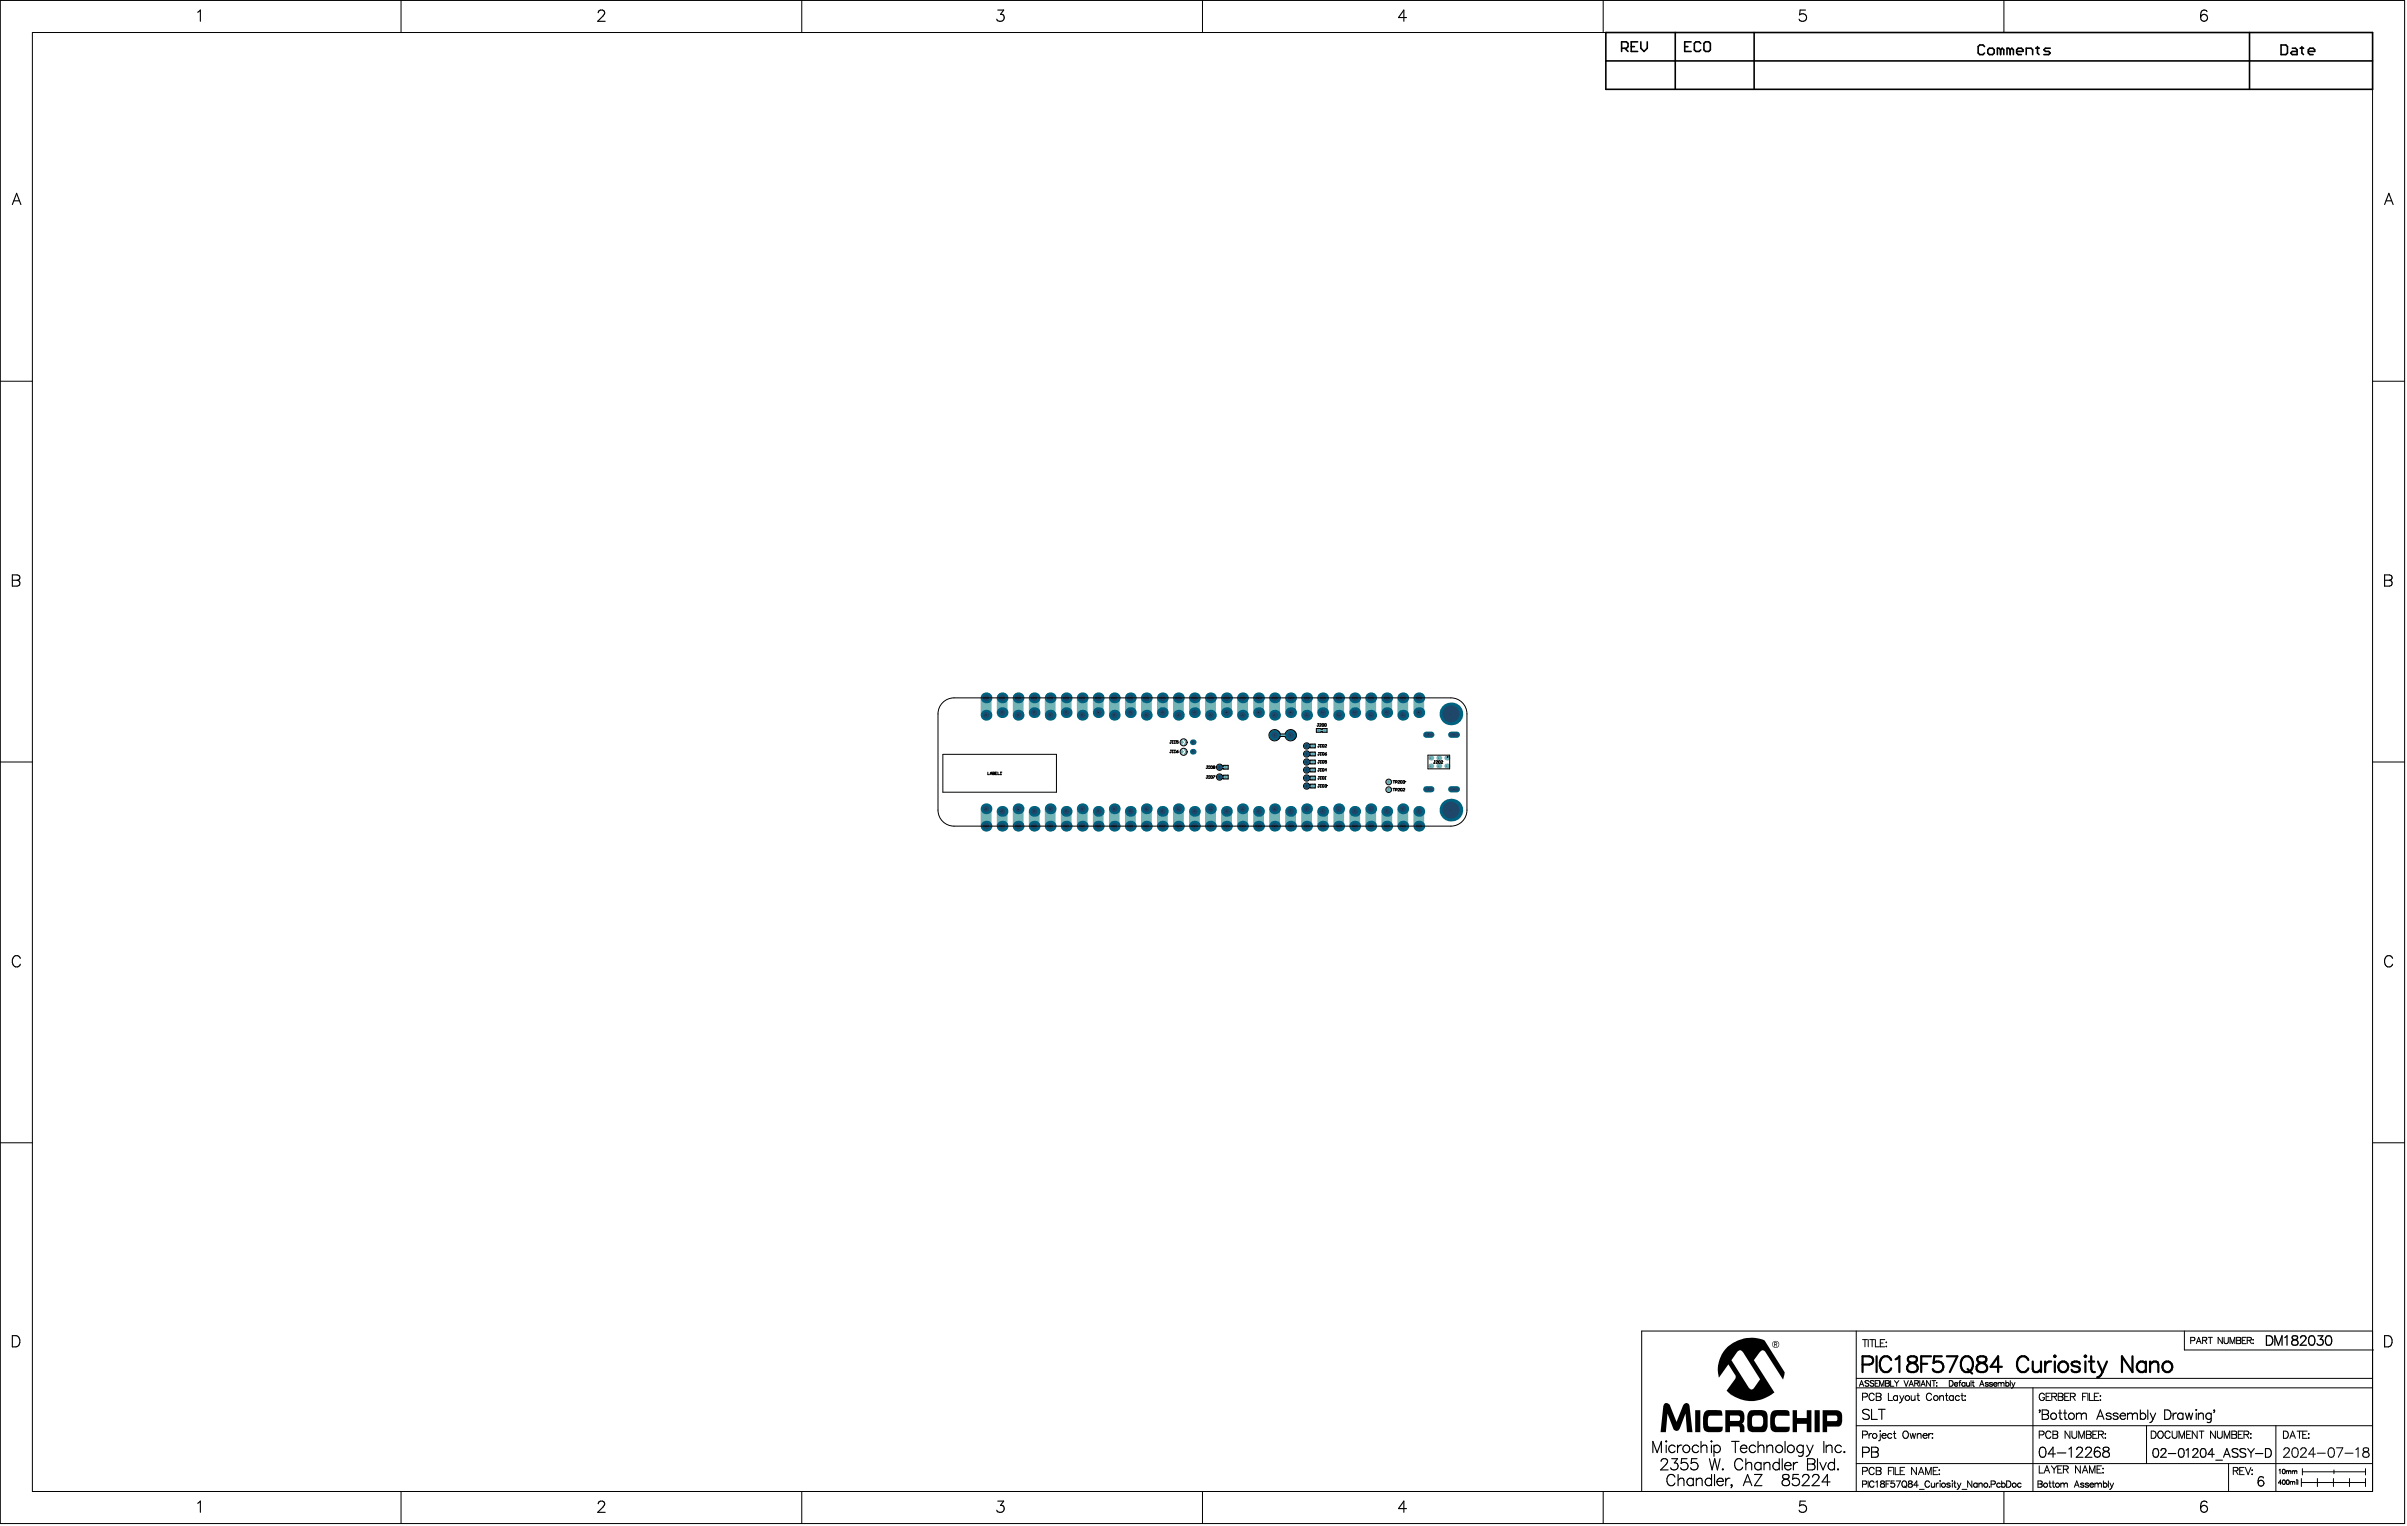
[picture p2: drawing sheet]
<svg xmlns="http://www.w3.org/2000/svg" width="635mm" height="403mm" viewBox="0 0 635 403" stroke-linecap="round" stroke-linejoin="round" font-family="sans-serif">
<defs><g id="words">
<g font-size=".5">
<text x="259.8" y="184.3">2</text>
<text x="260.1" y="184.3">9</text>
<text x="264.1" y="184.3">3</text>
<text x="264.4" y="184.3">0</text>
<text x="268.3" y="184.3">3</text>
<text x="268.6" y="184.3">1</text>
<text x="272.5" y="184.3">3</text>
<text x="272.8" y="184.3">2</text>
<text x="276.8" y="184.3">3</text>
<text x="281" y="184.3">3</text>
<text x="281.3" y="184.3">4</text>
<text x="285.2" y="184.3">3</text>
<text x="285.5" y="184.3">5</text>
<text x="289.4" y="184.3">3</text>
<text x="289.7" y="184.3">6</text>
<text x="293.7" y="184.3">3</text>
<text x="294" y="184.3">7</text>
<text x="297.9" y="184.3">3</text>
<text x="298.2" y="184.3">8</text>
<text x="302.1" y="184.3">3</text>
<text x="302.4" y="184.3">9</text>
<text x="306.4" y="184.3">4</text>
<text x="306.7" y="184.3">0</text>
<text x="310.6" y="184.3">4</text>
<text x="310.9" y="184.3">1</text>
<text x="314.8" y="184.3">4</text>
<text x="315.1" y="184.3">2</text>
<text x="319" y="184.3">4</text>
<text x="319.3" y="184.3">3</text>
<text x="323.3" y="184.3">4</text>
<text x="327.5" y="184.3">4</text>
<text x="327.8" y="184.3">5</text>
<text x="331.7" y="184.3">4</text>
<text x="332" y="184.3">6</text>
<text x="336" y="184.3">4</text>
<text x="336.3" y="184.3">7</text>
<text x="340.2" y="184.3">4</text>
<text x="340.5" y="184.3">8</text>
<text x="344.4" y="184.3">4</text>
<text x="344.7" y="184.3">9</text>
<text x="348.6" y="184.3">5</text>
<text x="348.9" y="184.3">0</text>
<text x="352.9" y="184.3">5</text>
<text x="353.2" y="184.3">1</text>
<text x="357.1" y="184.3">5</text>
<text x="357.4" y="184.3">2</text>
<text x="361.3" y="184.3">5</text>
<text x="361.6" y="184.3">3</text>
<text x="365.6" y="184.3">5</text>
<text x="365.9" y="184.3">4</text>
<text x="369.8" y="184.3">5</text>
<text x="374" y="184.3">5</text>
<text x="374.3" y="184.3">6</text>
<text x="264.1" y="188.2">30</text>
<text x="272.5" y="188.2">32</text>
<text x="281" y="188.2">34</text>
<text x="289.4" y="188.2">36</text>
<text x="297.9" y="188.2">38</text>
<text x="331.7" y="188.2">46</text>
<text x="340.2" y="188.2">48</text>
<text x="365.6" y="188.2">54</text>
<text x="374" y="188.2">56</text>
<text x="311.5" y="196">1</text>
<text x="312.7" y="196">2</text>
<text x="314.5" y="196">2</text>
<text x="346.2" y="197">1</text>
<text x="347.7" y="192.9">2</text>
<text x="349.3" y="192.9">1</text>
<text x="311.5" y="198.5">1</text>
<text x="312.7" y="198.5">2</text>
<text x="314.5" y="198.5">2</text>
<text x="321.6" y="202.6">2</text>
<text x="323.3" y="202.6">1</text>
<text x="346.2" y="199.1">1</text>
<text x="346.2" y="201.2">1</text>
<text x="346.2" y="203.3">1</text>
<text x="377.3" y="200.1">5</text>
<text x="377.3" y="202.2">6</text>
<text x="379.4" y="200.1">3</text>
<text x="379.4" y="202.2">4</text>
<text x="381.5" y="200.1">1</text>
<text x="381.5" y="202.2">2</text>
<text x="323.3" y="205.2">1</text>
<text x="346.2" y="207.5">1</text>
<text x="346.2" y="205.4">1</text>
<text x="366.2" y="208.5">1</text>
<text x="272.8" y="214.2">5</text>
<text x="259.8" y="218.1">28</text>
<text x="264.1" y="218.1">27</text>
<text x="268.3" y="218.1">26</text>
<text x="272.5" y="218.1">25</text>
<text x="276.8" y="218.1">24</text>
<text x="281" y="218.1">23</text>
<text x="285.2" y="218.1">22</text>
<text x="289.4" y="218.1">21</text>
<text x="293.7" y="218.1">20</text>
<text x="297.9" y="218.1">19</text>
<text x="302.1" y="218.1">18</text>
<text x="306.4" y="218.1">17</text>
<text x="310.6" y="218.1">16</text>
<text x="314.8" y="218.1">15</text>
<text x="319" y="218.1">14</text>
<text x="323.3" y="218.1">13</text>
<text x="327.5" y="218.1">12</text>
<text x="331.7" y="218.1">11</text>
<text x="336" y="218.1">10</text>
<text x="340.3" y="218.1">9</text>
<text x="344.6" y="218.1">8</text>
<text x="348.8" y="218.1">7</text>
<text x="353" y="218.1">6</text>
<text x="357.3" y="218.1">5</text>
<text x="361.5" y="218.1">4</text>
<text x="365.7" y="218.1">3</text>
<text x="369.9" y="218.1">2</text>
<text x="374.2" y="218.1">1</text>
</g>
</g></defs>
<g fill="#72b4b6">
<path d="M312.3 195a.83 .83 0 0 1 .8 .8 .83 .83 0 0 1-.8 .8v-.2l.4-.5z"/>
<path d="M311.6 195.2l.4-.2v.4l.4 .4-.4 .4v.4l-.6-.7z"/>
<path d="M312.3 197.5a.83 .83 0 0 1 .8 .8 .83 .83 0 0 1-.8 .8v-.3l.4-.4z"/>
<path d="M311.6 197.7l.4-.2v.4l.4 .4-.4 .4v.4l-.6-.7z"/>
</g>
<path d="M336.3 193.9h4.2" fill="none" stroke="#72b4b6" stroke-width=".5"/>
<g fill="none" stroke="#72b4b6" stroke-width="2.8">
<path d="M260.1 184.1v4.5M264.4 184.1v3.9M268.6 184.1v4.5M272.8 184.1v3.9M277.1 184.1v4.5M281.3 184.1v3.9M285.5 184.1v4.5M289.7 184.1v3.9M294 184.1v4.5M298.2 184.1v3.9M302.4 184.1v4.5M306.7 184.1v3.9"/>
<path d="M310.9 184.1v4.5M315.1 184.1v3.9M319.3 184.1v4.5M323.6 184.1v3.9M327.8 184.1v4.5M332 184.1v3.9M336.3 184.1v4.5M340.5 184.1v3.9M344.7 184.1v4.5M348.9 184.1v3.9M353.2 184.1v4.5M357.4 184.1v3.9"/>
<path d="M361.6 184.1v4.5M365.9 184.1v3.9M370.1 184.1v4.5M374.3 184.1v3.9M260.1 213.3v4.6M264.4 214v3.9M268.6 213.3v4.6M272.8 214v3.9M277.1 213.3v4.6M281.3 214v3.9M285.5 213.3v4.6M289.7 214v3.9"/>
<path d="M294 213.3v4.6M298.2 214v3.9M302.4 213.3v4.6M306.7 214v3.9M310.9 213.3v4.6M315.1 214v3.9M319.3 213.3v4.6M323.6 214v3.9M327.8 213.3v4.6M332 214v3.9M336.3 213.3v4.6M340.5 214v3.9"/>
<path d="M344.7 213.3v4.6M348.9 214v3.9M353.2 213.3v4.6M357.4 214v3.9M361.6 213.3v4.6M365.9 214v3.9M370.1 213.3v4.6M374.3 214v3.9"/>
</g>
<path d="M348.4 192.7h.6" fill="none" stroke="#72b4b6" stroke-width=".42"/>
<g fill="#72b4b6">
<path d="M322.3 204.8h.6v.4h-.6z" fill-rule="evenodd"/>
<path d="M322.3 202.2h.6v.4h-.6z" fill-rule="evenodd"/>
<path d="M345.3 198.7h.6v.4h-.6z" fill-rule="evenodd"/>
<path d="M345.3 200.8h.6v.4h-.6z" fill-rule="evenodd"/>
<path d="M345.3 202.9h.6v.4h-.6z" fill-rule="evenodd"/>
<path d="M345.3 207.1h.6v.4h-.6z" fill-rule="evenodd"/>
<path d="M345.3 196.6h.6v.4h-.6z" fill-rule="evenodd"/>
<path d="M345.3 205h.6v.4h-.6z" fill-rule="evenodd"/>
</g>
<circle cx="323.6" cy="184.1" r="1.42" fill="#006281"/>
<circle cx="323.6" cy="184.1" r=".83" fill="#1f4769"/>
<circle cx="344.7" cy="188.6" r="1.42" fill="#006281"/>
<circle cx="344.7" cy="188.6" r=".83" fill="#1f4769"/>
<circle cx="344.7" cy="184.1" r="1.42" fill="#006281"/>
<circle cx="344.7" cy="184.1" r=".83" fill="#1f4769"/>
<circle cx="340.5" cy="188" r="1.42" fill="#006281"/>
<circle cx="340.5" cy="188" r=".83" fill="#1f4769"/>
<circle cx="340.5" cy="184.1" r="1.42" fill="#006281"/>
<circle cx="340.5" cy="184.1" r=".83" fill="#1f4769"/>
<circle cx="336.3" cy="188.6" r="1.42" fill="#006281"/>
<circle cx="336.3" cy="188.6" r=".83" fill="#1f4769"/>
<circle cx="336.3" cy="184.1" r="1.42" fill="#006281"/>
<circle cx="336.3" cy="184.1" r=".83" fill="#1f4769"/>
<circle cx="332" cy="188" r="1.42" fill="#006281"/>
<circle cx="332" cy="188" r=".83" fill="#1f4769"/>
<circle cx="332" cy="184.1" r="1.42" fill="#006281"/>
<circle cx="332" cy="184.1" r=".83" fill="#1f4769"/>
<circle cx="314.7" cy="198.3" r=".75" fill="#006281"/>
<circle cx="314.7" cy="198.3" r=".5" fill="#1f4769"/>
<circle cx="314.7" cy="195.8" r=".75" fill="#006281"/>
<circle cx="314.7" cy="195.8" r=".5" fill="#1f4769"/>
<circle cx="323.6" cy="188" r="1.42" fill="#006281"/>
<circle cx="323.6" cy="188" r=".83" fill="#1f4769"/>
<circle cx="319.3" cy="188.6" r="1.42" fill="#006281"/>
<circle cx="319.3" cy="188.6" r=".83" fill="#1f4769"/>
<circle cx="319.3" cy="184.1" r="1.42" fill="#006281"/>
<circle cx="319.3" cy="184.1" r=".83" fill="#1f4769"/>
<circle cx="315.1" cy="184.1" r="1.42" fill="#006281"/>
<circle cx="315.1" cy="184.1" r=".83" fill="#1f4769"/>
<circle cx="315.1" cy="188" r="1.42" fill="#006281"/>
<circle cx="315.1" cy="188" r=".83" fill="#1f4769"/>
<circle cx="310.9" cy="188.6" r="1.42" fill="#006281"/>
<circle cx="310.9" cy="188.6" r=".83" fill="#1f4769"/>
<circle cx="310.9" cy="184.1" r="1.42" fill="#006281"/>
<circle cx="310.9" cy="184.1" r=".83" fill="#1f4769"/>
<circle cx="306.7" cy="188" r="1.42" fill="#006281"/>
<circle cx="306.7" cy="188" r=".83" fill="#1f4769"/>
<circle cx="306.7" cy="184.1" r="1.42" fill="#006281"/>
<circle cx="306.7" cy="184.1" r=".83" fill="#1f4769"/>
<circle cx="302.4" cy="188.6" r="1.42" fill="#006281"/>
<circle cx="302.4" cy="188.6" r=".83" fill="#1f4769"/>
<circle cx="302.4" cy="184.1" r="1.42" fill="#006281"/>
<circle cx="302.4" cy="184.1" r=".83" fill="#1f4769"/>
<path d="M376.3 193.8h1.3M376.3 208.2h1.3" fill="none" stroke="#006281" stroke-width="1.7"/>
<path d="M376.3 193.8h1.3M376.3 208.2h1.3" fill="none" stroke="#1f4769" stroke-width="1"/>
<circle cx="327.8" cy="188.6" r="1.42" fill="#006281"/>
<circle cx="327.8" cy="188.6" r=".83" fill="#1f4769"/>
<circle cx="327.8" cy="184.1" r="1.42" fill="#006281"/>
<circle cx="327.8" cy="184.1" r=".83" fill="#1f4769"/>
<circle cx="298.2" cy="217.9" r="1.42" fill="#006281"/>
<circle cx="298.2" cy="217.9" r=".83" fill="#1f4769"/>
<circle cx="298.2" cy="214" r="1.42" fill="#006281"/>
<circle cx="298.2" cy="214" r=".83" fill="#1f4769"/>
<circle cx="294" cy="217.9" r="1.42" fill="#006281"/>
<circle cx="294" cy="217.9" r=".83" fill="#1f4769"/>
<circle cx="294" cy="213.3" r="1.42" fill="#006281"/>
<circle cx="294" cy="213.3" r=".83" fill="#1f4769"/>
<circle cx="289.7" cy="217.9" r="1.42" fill="#006281"/>
<circle cx="289.7" cy="217.9" r=".83" fill="#1f4769"/>
<circle cx="289.7" cy="214" r="1.42" fill="#006281"/>
<circle cx="289.7" cy="214" r=".83" fill="#1f4769"/>
<circle cx="260.1" cy="213.3" r="1.42" fill="#006281"/>
<circle cx="260.1" cy="213.3" r=".83" fill="#1f4769"/>
<circle cx="285.5" cy="217.9" r="1.42" fill="#006281"/>
<circle cx="285.5" cy="217.9" r=".83" fill="#1f4769"/>
<circle cx="281.3" cy="217.9" r="1.42" fill="#006281"/>
<circle cx="281.3" cy="217.9" r=".83" fill="#1f4769"/>
<circle cx="277.1" cy="217.9" r="1.42" fill="#006281"/>
<circle cx="277.1" cy="217.9" r=".83" fill="#1f4769"/>
<circle cx="264.4" cy="217.9" r="1.42" fill="#006281"/>
<circle cx="264.4" cy="217.9" r=".83" fill="#1f4769"/>
<circle cx="260.1" cy="217.9" r="1.42" fill="#006281"/>
<circle cx="260.1" cy="217.9" r=".83" fill="#1f4769"/>
<circle cx="268.6" cy="217.9" r="1.42" fill="#006281"/>
<circle cx="268.6" cy="217.9" r=".83" fill="#1f4769"/>
<circle cx="272.8" cy="217.9" r="1.42" fill="#006281"/>
<circle cx="272.8" cy="217.9" r=".83" fill="#1f4769"/>
<circle cx="281.3" cy="214" r="1.42" fill="#006281"/>
<circle cx="281.3" cy="214" r=".83" fill="#1f4769"/>
<circle cx="264.4" cy="214" r="1.42" fill="#006281"/>
<circle cx="264.4" cy="214" r=".83" fill="#1f4769"/>
<circle cx="272.8" cy="214" r="1.42" fill="#006281"/>
<circle cx="272.8" cy="214" r=".83" fill="#1f4769"/>
<circle cx="268.6" cy="213.3" r="1.42" fill="#006281"/>
<circle cx="268.6" cy="213.3" r=".83" fill="#1f4769"/>
<circle cx="285.5" cy="213.3" r="1.42" fill="#006281"/>
<circle cx="285.5" cy="213.3" r=".83" fill="#1f4769"/>
<circle cx="277.1" cy="213.3" r="1.42" fill="#006281"/>
<circle cx="277.1" cy="213.3" r=".83" fill="#1f4769"/>
<circle cx="285.5" cy="188.6" r="1.42" fill="#006281"/>
<circle cx="285.5" cy="188.6" r=".83" fill="#1f4769"/>
<circle cx="294" cy="188.6" r="1.42" fill="#006281"/>
<circle cx="294" cy="188.6" r=".83" fill="#1f4769"/>
<circle cx="277.1" cy="188.6" r="1.42" fill="#006281"/>
<circle cx="277.1" cy="188.6" r=".83" fill="#1f4769"/>
<circle cx="289.7" cy="188" r="1.42" fill="#006281"/>
<circle cx="289.7" cy="188" r=".83" fill="#1f4769"/>
<circle cx="298.2" cy="188" r="1.42" fill="#006281"/>
<circle cx="298.2" cy="188" r=".83" fill="#1f4769"/>
<circle cx="281.3" cy="188" r="1.42" fill="#006281"/>
<circle cx="281.3" cy="188" r=".83" fill="#1f4769"/>
<circle cx="298.2" cy="184.1" r="1.42" fill="#006281"/>
<circle cx="298.2" cy="184.1" r=".83" fill="#1f4769"/>
<circle cx="294" cy="184.1" r="1.42" fill="#006281"/>
<circle cx="294" cy="184.1" r=".83" fill="#1f4769"/>
<circle cx="285.5" cy="184.1" r="1.42" fill="#006281"/>
<circle cx="285.5" cy="184.1" r=".83" fill="#1f4769"/>
<circle cx="289.7" cy="184.1" r="1.42" fill="#006281"/>
<circle cx="289.7" cy="184.1" r=".83" fill="#1f4769"/>
<circle cx="281.3" cy="184.1" r="1.42" fill="#006281"/>
<circle cx="281.3" cy="184.1" r=".83" fill="#1f4769"/>
<circle cx="277.1" cy="184.1" r="1.42" fill="#006281"/>
<circle cx="277.1" cy="184.1" r=".83" fill="#1f4769"/>
<circle cx="268.6" cy="188.6" r="1.42" fill="#006281"/>
<circle cx="268.6" cy="188.6" r=".83" fill="#1f4769"/>
<circle cx="260.1" cy="188.6" r="1.42" fill="#006281"/>
<circle cx="260.1" cy="188.6" r=".83" fill="#1f4769"/>
<circle cx="260.1" cy="184.1" r="1.42" fill="#006281"/>
<circle cx="260.1" cy="184.1" r=".83" fill="#1f4769"/>
<circle cx="272.8" cy="188" r="1.42" fill="#006281"/>
<circle cx="272.8" cy="188" r=".83" fill="#1f4769"/>
<circle cx="264.4" cy="188" r="1.42" fill="#006281"/>
<circle cx="264.4" cy="188" r=".83" fill="#1f4769"/>
<circle cx="272.8" cy="184.1" r="1.42" fill="#006281"/>
<circle cx="272.8" cy="184.1" r=".83" fill="#1f4769"/>
<circle cx="268.6" cy="184.1" r="1.42" fill="#006281"/>
<circle cx="268.6" cy="184.1" r=".83" fill="#1f4769"/>
<circle cx="264.4" cy="184.1" r="1.42" fill="#006281"/>
<circle cx="264.4" cy="184.1" r=".83" fill="#1f4769"/>
<circle cx="344.7" cy="217.9" r="1.42" fill="#006281"/>
<circle cx="344.7" cy="217.9" r=".83" fill="#1f4769"/>
<circle cx="344.7" cy="213.3" r="1.42" fill="#006281"/>
<circle cx="344.7" cy="213.3" r=".83" fill="#1f4769"/>
<circle cx="340.5" cy="217.9" r="1.42" fill="#006281"/>
<circle cx="340.5" cy="217.9" r=".83" fill="#1f4769"/>
<circle cx="340.5" cy="214" r="1.42" fill="#006281"/>
<circle cx="340.5" cy="214" r=".83" fill="#1f4769"/>
<circle cx="336.3" cy="217.9" r="1.42" fill="#006281"/>
<circle cx="336.3" cy="217.9" r=".83" fill="#1f4769"/>
<circle cx="336.3" cy="213.3" r="1.42" fill="#006281"/>
<circle cx="336.3" cy="213.3" r=".83" fill="#1f4769"/>
<circle cx="332" cy="217.9" r="1.42" fill="#006281"/>
<circle cx="332" cy="217.9" r=".83" fill="#1f4769"/>
<circle cx="332" cy="214" r="1.42" fill="#006281"/>
<circle cx="332" cy="214" r=".83" fill="#1f4769"/>
<circle cx="327.8" cy="217.9" r="1.42" fill="#006281"/>
<circle cx="327.8" cy="217.9" r=".83" fill="#1f4769"/>
<circle cx="327.8" cy="213.3" r="1.42" fill="#006281"/>
<circle cx="327.8" cy="213.3" r=".83" fill="#1f4769"/>
<circle cx="323.6" cy="214" r="1.42" fill="#006281"/>
<circle cx="323.6" cy="214" r=".83" fill="#1f4769"/>
<circle cx="374.3" cy="217.9" r="1.42" fill="#006281"/>
<circle cx="374.3" cy="217.9" r=".83" fill="#1f4769"/>
<circle cx="374.3" cy="214" r="1.42" fill="#006281"/>
<circle cx="374.3" cy="214" r=".83" fill="#1f4769"/>
<circle cx="370.1" cy="213.3" r="1.42" fill="#006281"/>
<circle cx="370.1" cy="213.3" r=".83" fill="#1f4769"/>
<circle cx="370.1" cy="217.9" r="1.42" fill="#006281"/>
<circle cx="370.1" cy="217.9" r=".83" fill="#1f4769"/>
<circle cx="365.9" cy="217.9" r="1.42" fill="#006281"/>
<circle cx="365.9" cy="217.9" r=".83" fill="#1f4769"/>
<circle cx="365.9" cy="214" r="1.42" fill="#006281"/>
<circle cx="365.9" cy="214" r=".83" fill="#1f4769"/>
<circle cx="361.6" cy="217.9" r="1.42" fill="#006281"/>
<circle cx="361.6" cy="217.9" r=".83" fill="#1f4769"/>
<circle cx="361.6" cy="213.3" r="1.42" fill="#006281"/>
<circle cx="361.6" cy="213.3" r=".83" fill="#1f4769"/>
<circle cx="357.4" cy="217.9" r="1.42" fill="#006281"/>
<circle cx="357.4" cy="217.9" r=".83" fill="#1f4769"/>
<circle cx="357.4" cy="214" r="1.42" fill="#006281"/>
<circle cx="357.4" cy="214" r=".83" fill="#1f4769"/>
<circle cx="353.2" cy="217.9" r="1.42" fill="#006281"/>
<circle cx="353.2" cy="217.9" r=".83" fill="#1f4769"/>
<circle cx="353.2" cy="213.3" r="1.42" fill="#006281"/>
<circle cx="353.2" cy="213.3" r=".83" fill="#1f4769"/>
<circle cx="348.9" cy="214" r="1.42" fill="#006281"/>
<circle cx="348.9" cy="214" r=".83" fill="#1f4769"/>
<circle cx="348.9" cy="217.9" r="1.42" fill="#006281"/>
<circle cx="348.9" cy="217.9" r=".83" fill="#1f4769"/>
<circle cx="323.6" cy="217.9" r="1.42" fill="#006281"/>
<circle cx="323.6" cy="217.9" r=".83" fill="#1f4769"/>
<circle cx="319.3" cy="213.3" r="1.42" fill="#006281"/>
<circle cx="319.3" cy="213.3" r=".83" fill="#1f4769"/>
<circle cx="319.3" cy="217.9" r="1.42" fill="#006281"/>
<circle cx="319.3" cy="217.9" r=".83" fill="#1f4769"/>
<circle cx="315.1" cy="217.9" r="1.42" fill="#006281"/>
<circle cx="315.1" cy="217.9" r=".83" fill="#1f4769"/>
<circle cx="315.1" cy="214" r="1.42" fill="#006281"/>
<circle cx="315.1" cy="214" r=".83" fill="#1f4769"/>
<circle cx="310.9" cy="217.9" r="1.42" fill="#006281"/>
<circle cx="310.9" cy="217.9" r=".83" fill="#1f4769"/>
<circle cx="310.9" cy="213.3" r="1.42" fill="#006281"/>
<circle cx="310.9" cy="213.3" r=".83" fill="#1f4769"/>
<circle cx="306.7" cy="214" r="1.42" fill="#006281"/>
<circle cx="306.7" cy="214" r=".83" fill="#1f4769"/>
<circle cx="306.7" cy="217.9" r="1.42" fill="#006281"/>
<circle cx="306.7" cy="217.9" r=".83" fill="#1f4769"/>
<circle cx="302.4" cy="213.3" r="1.42" fill="#006281"/>
<circle cx="302.4" cy="213.3" r=".83" fill="#1f4769"/>
<circle cx="302.4" cy="217.9" r="1.42" fill="#006281"/>
<circle cx="302.4" cy="217.9" r=".83" fill="#1f4769"/>
<circle cx="344.7" cy="203.1" r=".75" fill="#006281"/>
<circle cx="344.7" cy="203.1" r=".5" fill="#1f4769"/>
<circle cx="344.7" cy="201" r=".75" fill="#006281"/>
<circle cx="344.7" cy="201" r=".5" fill="#1f4769"/>
<circle cx="321.7" cy="202.4" r=".75" fill="#006281"/>
<circle cx="321.7" cy="202.4" r=".5" fill="#1f4769"/>
<circle cx="344.7" cy="207.3" r=".75" fill="#006281"/>
<circle cx="344.7" cy="207.3" r=".5" fill="#1f4769"/>
<circle cx="321.7" cy="205" r=".75" fill="#006281"/>
<circle cx="321.7" cy="205" r=".5" fill="#1f4769"/>
<circle cx="344.7" cy="205.2" r=".75" fill="#006281"/>
<circle cx="344.7" cy="205.2" r=".5" fill="#1f4769"/>
<circle cx="382.8" cy="188.3" r="3" fill="#006281"/>
<circle cx="382.8" cy="188.3" r="2.25" fill="#1f4769"/>
<path d="M382.8 193.8h1.5M382.8 208.2h1.5" fill="none" stroke="#006281" stroke-width="1.7"/>
<path d="M382.8 193.8h1.5M382.8 208.2h1.5" fill="none" stroke="#1f4769" stroke-width="1"/>
<circle cx="382.8" cy="213.7" r="3" fill="#006281"/>
<circle cx="382.8" cy="213.7" r="2.25" fill="#1f4769"/>
<circle cx="374.3" cy="184.1" r="1.42" fill="#006281"/>
<circle cx="374.3" cy="184.1" r=".83" fill="#1f4769"/>
<circle cx="374.3" cy="188" r="1.42" fill="#006281"/>
<circle cx="374.3" cy="188" r=".83" fill="#1f4769"/>
<circle cx="370.1" cy="184.1" r="1.42" fill="#006281"/>
<circle cx="370.1" cy="184.1" r=".83" fill="#1f4769"/>
<circle cx="370.1" cy="188.6" r="1.42" fill="#006281"/>
<circle cx="370.1" cy="188.6" r=".83" fill="#1f4769"/>
<circle cx="365.9" cy="188" r="1.42" fill="#006281"/>
<circle cx="365.9" cy="188" r=".83" fill="#1f4769"/>
<circle cx="365.9" cy="184.1" r="1.42" fill="#006281"/>
<circle cx="365.9" cy="184.1" r=".83" fill="#1f4769"/>
<circle cx="361.6" cy="188.6" r="1.42" fill="#006281"/>
<circle cx="361.6" cy="188.6" r=".83" fill="#1f4769"/>
<circle cx="361.6" cy="184.1" r="1.42" fill="#006281"/>
<circle cx="361.6" cy="184.1" r=".83" fill="#1f4769"/>
<circle cx="357.4" cy="184.1" r="1.42" fill="#006281"/>
<circle cx="357.4" cy="184.1" r=".83" fill="#1f4769"/>
<circle cx="357.4" cy="188" r="1.42" fill="#006281"/>
<circle cx="357.4" cy="188" r=".83" fill="#1f4769"/>
<circle cx="353.2" cy="184.1" r="1.42" fill="#006281"/>
<circle cx="353.2" cy="184.1" r=".83" fill="#1f4769"/>
<circle cx="353.2" cy="188.6" r="1.42" fill="#006281"/>
<circle cx="353.2" cy="188.6" r=".83" fill="#1f4769"/>
<circle cx="348.9" cy="184.1" r="1.42" fill="#006281"/>
<circle cx="348.9" cy="184.1" r=".83" fill="#1f4769"/>
<circle cx="348.9" cy="188" r="1.42" fill="#006281"/>
<circle cx="348.9" cy="188" r=".83" fill="#1f4769"/>
<circle cx="344.7" cy="198.9" r=".75" fill="#006281"/>
<circle cx="344.7" cy="198.9" r=".5" fill="#1f4769"/>
<circle cx="344.7" cy="196.8" r=".75" fill="#006281"/>
<circle cx="344.7" cy="196.8" r=".5" fill="#1f4769"/>
<circle cx="340.5" cy="193.9" r="1.41" fill="#006281"/>
<circle cx="340.5" cy="193.9" r=".85" fill="#1f4769"/>
<circle cx="336.3" cy="193.9" r="1.41" fill="#006281"/>
<circle cx="336.3" cy="193.9" r=".85" fill="#1f4769"/>
<g fill="#72b4b6">
<path d="M322.9 204.6h1v.8h-1z" fill-rule="evenodd"/>
<path d="M322.9 202h1v.8h-1z" fill-rule="evenodd"/>
<path d="M345.8 198.5h1.1v.8h-1.1z" fill-rule="evenodd"/>
<path d="M345.8 200.6h1.1v.8h-1.1z" fill-rule="evenodd"/>
<path d="M345.8 202.7h1.1v.8h-1.1z" fill-rule="evenodd"/>
<path d="M345.8 206.9h1.1v.9h-1.1z" fill-rule="evenodd"/>
<path d="M345.8 196.4h1.1v.8h-1.1z" fill-rule="evenodd"/>
<path d="M345.8 204.8h1.1v.8h-1.1z" fill-rule="evenodd"/>
<path d="M348.9 192.3h1.1v.8h-1.1z" fill-rule="evenodd"/>
<path d="M347.4 192.3h1v.8h-1z" fill-rule="evenodd"/>
</g>
<g fill="#72b4b6">
<circle cx="312.9" cy="195.8" r=".21"/>
<circle cx="311.6" cy="195.8" r=".21"/>
<circle cx="312.9" cy="198.3" r=".21"/>
<circle cx="311.6" cy="198.3" r=".21"/>
<circle cx="381.7" cy="199.9" r=".67"/>
<circle cx="381.7" cy="202.1" r=".67"/>
<circle cx="379.6" cy="199.9" r=".67"/>
<circle cx="379.6" cy="202.1" r=".67"/>
<circle cx="377.5" cy="199.9" r=".67"/>
<circle cx="377.5" cy="202.1" r=".67"/>
<circle cx="366.4" cy="208.3" r=".67"/>
<circle cx="366.4" cy="206.3" r=".67"/>
</g>
<g fill="none" stroke="#000" stroke-width=".26">
<path d="M.1 .1h634.3v401.8h-634.3zM8.5 8.6h617.4v384.8h-617.4zM105.8 .1v8.5M211.5 .1v8.5M317.2 .1v8.5M422.9 .1v8.5M528.7 .1v8.5M.1 100.6h8.4M625.9 100.6h8.5M248.7 199h30v10h-30v-10M249 185.1a4.2 4.2 0 0 1 2.7-1h131.1a4.2 4.2 0 0 1 4.2 4.2v25.4a4.2 4.2 0 0 1-4.2 4.2h-131.1a4.2 4.2 0 0 1-4.2-4.2v-25.4a4.2 4.2 0 0 1 1.5-3.2zM308.8 197.9h.2"/>
<path d="M308.8 195.4h.2M308.9 197.9v.5h-.3M308.9 195.4v.5h-.3M309.3 198.5h.2M309.3 196.1h.2M309.4 197.9h.1M309.4 195.4h.1M309.4 195.4v.7M309.4 197.9v.6M309.4 197.9l-.1 .1M309.4 195.4l-.1 .1M309.8 198.5h.2"/>
<path d="M309.8 196.1h.2M309.9 197.9h.1M309.9 195.4h.1M309.9 195.4v.7M309.9 197.9v.6M309.9 197.9l-.1 .1M309.9 195.4l-.1 .1M310.4 198.2h.3l.1 .2-.3 .1zM310.8 197.9l-.4 .3M310.8 195.4h-.4v.3h.4l-.1 .4-.3-.2M335.3 192.8a1.5 1.5 0 0 1 2.4 .8h1.3a1.5 1.5 0 0 1 2.3-.9 1.5 1.5 0 0 1 0 2.5 1.5 1.5 0 0 1-2.3-.9h-1.3a1.5 1.5 0 0 1-2.2 .9 1.5 1.5 0 0 1-.2-2.4zM344.1 198.3a.83 .83 0 0 1 1.4 .3h.3v-.2h1.2v1h-1.2v-.2h-.3a.83 .83 0 0 1-1.2 .4 .83 .83 0 0 1-.2-1.3z"/>
<path d="M344.1 196.2a.83 .83 0 0 1 1.4 .3h.3v-.2h1.2v1h-1.2v-.2h-.3a.83 .83 0 0 1-1.2 .4 .83 .83 0 0 1-.2-1.3zM347.3 192.2h1.2v.2h.4v-.2h1.2v1h-1.2v-.2h-.4v.2h-1.2zM347.7 190.9h.2M347.8 190.9v.6h-.4M347.9 198.5h.2M347.9 196.4h.2M348 198.5v.6h-.4M348 196.4v.6h-.4M348.1 191h.5l-.5 .6h.5M348.3 199.2h.2M348.3 197.1h.2M348.4 198.5h.1"/>
<path d="M348.4 196.4h.1M348.4 196.4v.7M348.4 198.5v.7M348.4 198.5l-.1 .1M348.4 196.4l-.1 .1M348.8 191h.4l-.1 .6-.3-.1zM348.9 198.6h.4l-.1 .6-.3-.1zM349 196.4l.3 .1-.1 .6-.3-.1zM349.5 198.8h.4l.1 .3-.4 .1zM349.5 196.5h.5l-.5 .6h.5M349.6 190.9l.3 .1-.1 .6-.4-.1zM350 198.5l-.5 .3"/>
<path d="M376.7 199.2h5.7v3.6h-5.7zM381.9 199.6l.1 .1zM.1 201h8.4M260.6 203.7v.6h.4M261.3 204.3v-.4l.2-.2 .2 .2v.4M261.3 204h.4M261.9 204h.1M261.9 203.7l.5 .1-.1 .5h-.4zM261.9 204h.4M262.6 204h.2M263 203.7h-.4v.6h.4M263.3 203.7v.6h.4"/>
<path d="M263.9 204.3h.3M264 203.7h.1M264 203.7v.6M264 203.7l-.1 .1M318.4 204.6h.2M318.4 202h.2M318.5 202v.6h-.3M318.5 204.6v.6h-.3M318.8 205.3h.3M318.8 202.7h.3M319 204.6h.1M319 202h.1"/>
<path d="M319 202v.7M319 204.6v.7M319 204.6l-.2 .1M319 202l-.2 .2M319.5 204.6l.3 .1-.1 .6-.3-.1zM319.5 202l.3 .2-.1 .5-.3-.1zM320.1 204.6h.4l-.4 .7M320.2 202.4v-.4l.3 .2-.1 .2M320.2 202.4v.3l.3-.1-.1-.2M320.2 202.4h.2M321.1 204.4a.83 .83 0 0 1 1.4 .3h.3v-.2h1.2v1h-1.2v-.2h-.3a.83 .83 0 0 1-1.2 .4 .83 .83 0 0 1-.2-1.3zM321.1 201.8a.83 .83 0 0 1 1.4 .3h.3v-.2h1.2v1h-1.2v-.2h-.3a.83 .83 0 0 1-1.2 .4 .83 .83 0 0 1-.2-1.3z"/>
<path d="M344.1 200.4a.83 .83 0 0 1 1.4 .3h.3v-.2h1.2v1h-1.2v-.2h-.3a.83 .83 0 0 1-1.2 .4 .83 .83 0 0 1-.2-1.3zM344.1 202.5a.83 .83 0 0 1 1.4 .3h.3v-.2h1.2v1h-1.2v-.2h-.3a.83 .83 0 0 1-1.2 .4 .83 .83 0 0 1-.2-1.3zM344.1 206.8a.83 .83 0 0 1 1.4 .2h.3v-.2h1.2v1h-1.2v-.2h-.3a.83 .83 0 0 1-1.2 .4 .83 .83 0 0 1-.2-1.2zM344.1 204.7a.83 .83 0 0 1 1.4 .2h.3v-.2h1.2v1h-1.2v-.2h-.3a.83 .83 0 0 1-1.2 .4 .83 .83 0 0 1-.2-1.2zM347.9 202.7h.2M347.9 200.6h.2M347.9 207h.2M347.9 204.9h.2M348 200.6v.6h-.4M348 202.7v.6h-.4M348 207v.5h-.4M348 204.9v.5h-.4"/>
<path d="M348.3 201.3h.2M348.3 203.4h.2M348.3 207.6h.2M348.3 205.5h.2M348.4 202.7h.1M348.4 200.6h.1M348.4 207h.1M348.4 204.9h.1M348.4 200.6v.7M348.4 202.7v.7M348.4 204.9v.6M348.4 207v.6"/>
<path d="M348.4 200.6l-.1 .1M348.4 202.7l-.1 .2M348.4 207l-.1 .1M348.4 204.9l-.1 .1M349 200.6l.3 .1-.1 .6-.3-.1zM349 202.7l.3 .2-.1 .5-.3-.1zM349 207l.3 .1-.1 .5-.3-.1zM349 204.9l.3 .1-.1 .5-.3-.1zM349.5 205.5h.3M349.5 207.1l.4-.1 .1 .2M349.6 204.9h.1M349.6 204.9v.6"/>
<path d="M349.6 204.9l-.1 .1M349.8 207.3h.1M349.9 207.3v.3l-.4-.1M350 207.2h.1M350 200.6h-.5v.4h.5l-.1 .3-.4-.1M350 203.1h-.5l.4-.4v.7M350 207.2l-.1 .1M367.5 208h.4M367.5 205.9h.4M367.7 205.9v.7M367.7 208v.6M368.1 208.4h.4l.1-.3-.5-.1v.6"/>
<path d="M368.1 206.4h.4l.1-.4-.5-.1v.7M368.8 208.1h.5l-.5 .5h.5M368.8 206h.5l-.5 .6h.5M369.6 208l.3 .1-.1 .5-.3-.1zM369.6 205.9l.3 .1-.1 .6-.3-.1zM370.1 208.1h.5l-.5 .5h.5M370.1 206l.4-.1 .1 .2M370.4 206.3h.1M370.5 206.3v.3l-.4-.1M370.6 206.1h.1M370.6 206.1l-.1 .2M378.4 200.7h.2"/>
<path d="M378.5 200.7v.5h-.3M378.8 200.8h.5l-.5 .5h.5M379.6 200.7l.3 .1-.1 .5-.3-.1zM380.2 200.8h.4l-.4 .5h.4M625.9 201h8.5M.1 301.4h8.4M625.9 301.4h8.5M489.7 351.1v42.3M491.4 353.4h1.2M492 353.4v1.9M492.9 353.4v1.9M493.3 353.4h1.2"/>
<path d="M493.9 353.4v1.9M494.8 353.4v1.9h1M496.1 354.3h.7M497.2 353.4h-1.1v1.9h1.1M497.5 355.2h.2zM497.5 354.1h.2zM576.3 351.1v5h49.6M577.9 353.6h1l.1-.7-1.1-.1v1.6M579.4 354.4l.7-1.6 .6 1.6M579.7 353.9h.7M581.1 353.6l.9-.1 .1-.6-1-.1v1.6M581.6 353.6l.6 .8"/>
<path d="M582.6 352.8h1.1M583.1 352.8v1.6M586.3 352.8v1.6l-1.1-1.6v1.6M586.7 352.8v1.1l.5 .5 .6-.2 .1-1.4M588.3 354.4v-1.6l.6 1.6 .7-1.6v1.6M590.1 352.8l1 .1v.5l-.3 .2 .4 .3-.2 .4-.9 .1zM590.1 353.6h.7M591.5 353.6h.7M592.6 352.8h-1.1v1.6h1.1M592.8 353.6l1-.1 .1-.6-1.1-.1v1.6M593.4 353.6l.6 .8M594.4 353.3v.2z"/>
<path d="M594.4 354.3v.1zM625.9 356.1h.1M625.9 351.1h-192.8v42.3M489.7 363.6h136.2M489.7 366.1h136.2M489.7 376.1h136.2M490.5 365.7l.6-1.5 .6 1.5M490.7 365.2h.8M491.4 378.5l1.1-.1 .1-.3v-.4l-1.2-.2v1.9M491.4 368.5l1.1-.1 .1-.3v-.4l-1.2-.2v1.9M493 364.4l-.3-.2-.7 .2 .2 .3 .8 .5v.2l-.3 .3-.7-.3M493.1 378.1v1.3"/>
<path d="M493.8 378.1a.62 .62 0 0 0-.7 .6M494.4 364.4l-.4-.2-.6 .2 .1 .3 .9 .5v.2l-.4 .3-.6-.3M494.4 367.9a.7 .7 0 0 0-.8-.4 .7 .7 0 0 0-.5 .7v.5a.7 .7 0 0 0 .5 .7 .7 .7 0 0 0 .8-.4M494.7 364.9h.6M495 367.5l1.2 .2 .1 .3-.5 .4 .5 .4-.2 .5-1.1 .1zM495 368.4h.8M495.6 364.2h-.9v1.5h.9M495.9 365.7v-1.5l.5 1.5 .6-1.5v1.5M495.9 377.5h.2zM496 378.1v1.6l-.1 .2-.3 .1M496.5 378.7v.2a.59 .59 0 0 0 .4 .5 .59 .59 0 0 0 .7-.3M496.8 378.2h.6l.2 .5h-1.1z"/>
<path d="M497.4 364.2l1 .1v.3l-.3 .3 .3 .3-.1 .4-.9 .1zM497.4 364.9h.7M498.2 367.5v1.9h1.1M498.8 364.2v1.5h.8M499.1 378.4a.61 .61 0 0 0-.9-.1 .61 .61 0 0 0 0 .9 .61 .61 0 0 0 .9-.1M499.5 378.1h.6M499.8 377.5v1.5l.1 .3 .3 .1M499.8 364.2l.6 .7M500.4 364.9v.8M500.6 368.4a.61 .61 0 0 0-.9-.1 .61 .61 0 0 0 0 .9 .61 .61 0 0 0 .9-.1M500.6 368.1v1.3M500.9 364.2l-.5 .7"/>
<path d="M501.2 368.1l.5 1.3M501.7 369.4l-.6 .6M502.3 368.1l-.6 1.3M502.3 364.2l.6 1.5 .5-1.5M502.4 377.6a.9 .9 0 0 1 1.1 .8 .9 .9 0 0 1-1.1 .9l-.4-.6 .1-.8zM503.6 365.7l.6-1.5 .6 1.5M503.9 365.2h.7M503.9 378.1l.4 1.3 .3-1.3 .4 1.3 .4-1.3M504.2 368.1l.1 1.2 .4 .1 .5-.4M505.1 364.9l.9-.1 .1-.5-1-.1v1.5M505.2 368.1v1.3M505.6 364.9l.5 .8"/>
<path d="M505.7 368.1h.6M505.8 378.5l.5-.4 .4 .1 .1 1.2M505.8 378.1v1.3M506 367.5v1.5l.1 .3 .3 .1M506.5 364.2v1.5M506.8 365.7l.5-1.5 .6 1.5M507 365.2h.7M507.3 378.7v.2a.59 .59 0 0 0 .5 .5 .59 .59 0 0 0 .6-.3M507.6 378.2h.6l.2 .5h-1.1zM508.8 378.1v1.3M509.3 364.2v1.5l-1-1.5v1.5M509.5 378.1a.62 .62 0 0 0-.7 .6"/>
<path d="M509.6 367.9a.7 .7 0 0 0-.8-.4 .7 .7 0 0 0-.6 .7v.5a.7 .7 0 0 0 .6 .7 .7 .7 0 0 0 .8-.4M509.7 364.2h1M509.8 378.1v.2zM509.8 379.2v.2zM510.2 364.2v1.5M510.9 364.7v.1zM510.9 365.5v.2zM511.7 368.5l.5-.4 .4 .1 .1 1.2M511.7 368.1v1.3M513.2 368.1h.7M513.5 367.5v1.5l.1 .3 .4 .1M514.3 364.2h.5a.8 .8 0 0 1 .5 .7 .8 .8 0 0 1-.5 .8h-.5z"/>
<path d="M515.3 368.4a.61 .61 0 0 0-.9-.1 .61 .61 0 0 0 0 .9 .61 .61 0 0 0 .9-.1M515.3 368.1v1.3M515.6 365.1l.3 .6 .5-.3M515.7 364.9l.5-.2 .2 .4h-.8zM516.8 364.7h.5M516.9 368.4a.61 .61 0 0 0-.9-.1 .61 .61 0 0 0 0 .9 .61 .61 0 0 0 .9-.1M517.3 368.1h.7M517.3 364.2l-.3 .2v1.3M517.6 367.5v1.5l.1 .3 .4 .1M518.3 369.3h.2zM518.4 364.9a.48 .48 0 0 0-.7-.1 .48 .48 0 0 0 0 .7 .48 .48 0 0 0 .7-.1M518.4 364.7v1"/>
<path d="M518.4 368.1v.2zM518.8 364.7l.1 .9 .3 .1 .4-.3M519.6 364.7v1M520 364.2v1.5M520.3 364.7h.5M520.5 364.2v1.2l.4 .3M522.3 365.7l.5-1.5 .6 1.5M522.5 365.2h.7M524.5 364.9l-.2-.2h-.5v.3l.7 .2v.2l-.2 .3-.5-.3M525.6 364.9l-.2-.2h-.5v.3l.7 .2v.2l-.2 .3-.5-.3M525.9 365.1l.4 .6 .5-.3M526.2 364.7h.5l.1 .4h-.9z"/>
<path d="M527.1 364.9l.4-.2h.3l.1 .2M527.1 364.7v1M527.9 364.9l.4-.2h.3l.1 1M527.9 364.9v.8M529.2 364.9a.48 .48 0 0 1 .7-.1 .48 .48 0 0 1 0 .7 .48 .48 0 0 1-.7-.1M529.2 364.2v1.5M530.3 364.2v1.5M530.7 364.7l.5 1M531.2 365.7l-.5 .5M531.6 364.7l-.4 1M536.3 366.1v27.3M538 378.5l1.1-.1 .2-.3-.1-.4-1.2-.2v1.9"/>
<path d="M539.3 367.9a.7 .7 0 0 0-.8-.4 .7 .7 0 0 0-.5 .7v.5a.69 .69 0 0 0 .7 .7 .69 .69 0 0 0 .6-.7h-.4M539.8 368.4h.7M541 367.5h-1.2v1.9h1.2M541.1 377.9a.7 .7 0 0 0-.8-.4 .7 .7 0 0 0-.6 .7v.5a.7 .7 0 0 0 .6 .7 .7 .7 0 0 0 .8-.5M541.3 368.4l1.1-.1 .2-.3-.1-.3-1.2-.2v1.9M541.6 377.5l1.2 .2v.5l-.4 .2 .5 .4-.2 .5-1.1 .1zM541.6 378.4h.8M541.9 368.4l.7 1M543 367.5l1.2 .2 .1 .3-.5 .4 .5 .4-.2 .5-1.1 .1zM543 368.4h.8M544.7 368.4h.7M545.9 367.5h-1.2v1.9h1.2"/>
<path d="M546.1 377.5v1.9l-1.3-1.9v1.9M546.2 368.4l1.1-.1 .2-.3-.1-.3-1.2-.2v1.9M546.6 377.5v1.4a.64 .64 0 0 0 .6 .5 .64 .64 0 0 0 .7-.5v-1.4M546.8 368.4l.7 1M548.4 379.4v-1.9l.7 1.9 .8-1.9v1.9M549.4 368.4h.7M550.4 377.5l1.2 .2 .1 .3-.5 .4 .5 .4-.2 .5-1.1 .1zM550.4 378.4h.8M550.6 367.5h-1.2v1.9M550.8 367.5v1.9M551.2 367.5v1.9h1.1M552.1 378.4h.7"/>
<path d="M552.5 368.4h.7M553.3 377.5h-1.2v1.9h1.2M553.6 378.4l1.1-.1 .2-.3-.1-.3-1.2-.2v1.9M553.7 367.5h-1.2v1.9h1.2M554.1 368.1v.2zM554.1 369.2v.2zM554.3 378.4l.6 1M555.3 379.3h.2zM555.4 378.1v.2zM566.3 376.1v10M567.5 377.5h.7a1.02 1.02 0 0 1 .6 .9 1.02 1.02 0 0 1-.6 1h-.7zM569.6 377.6a.9 .9 0 0 1 1.1 .8 .9 .9 0 0 1-1.1 .9l-.4-.6v-.5z"/>
<path d="M572.5 377.9a.7 .7 0 0 0-.8-.4 .7 .7 0 0 0-.6 .7v.5a.7 .7 0 0 0 .6 .7 .7 .7 0 0 0 .8-.5M573 377.5v1.4a.64 .64 0 0 0 .7 .5 .64 .64 0 0 0 .6-.5v-1.4M574.9 379.4v-1.9l.7 1.9 .7-1.9v1.9M576.9 378.4h.7M578 377.5h-1.1v1.9h1.1M579.6 377.5v1.9l-1.2-1.9v1.9M580.2 377.5h1.2M580.8 377.5v1.9M584.4 377.5v1.9l-1.2-1.9v1.9M585 377.5v1.4a.64 .64 0 0 0 .6 .5 .64 .64 0 0 0 .7-.5v-1.4M586.8 379.4v-1.9l.7 1.9 .7-1.9v1.9M588.8 377.5l1.2 .2 .1 .3-.5 .4 .5 .4-.2 .5-1.1 .1z"/>
<path d="M588.8 378.4h.8M590.5 378.4h.7M591.7 377.5h-1.2v1.9h1.2M592 378.4l1.1-.1 .2-.3-.1-.3-1.2-.2v1.9M592.6 378.4l.7 1M593.7 379.3h.2zM593.8 378.1v.2zM600.4 376.1v17.3M602.4 377.5h.6a1.02 1.02 0 0 1 .7 .9 1.02 1.02 0 0 1-.7 1h-.6zM604.1 379.4l.7-1.9 .8 1.9M604.4 378.8h.9M606 377.5h1.3"/>
<path d="M606.6 377.5v1.9M607.5 378.4h.7M608.7 377.5h-1.2v1.9h1.2M609 378.2h.2zM609 379.3h.2zM105.8 393.4v8.5M211.5 393.4v8.5M317.2 393.4v8.5M422.9 393.4v8.5M489.7 386.1h136.2M491.4 391.5l.9-.1 .1-.6-1-.2v1.7M491.4 388.1l1.1-.1 .1-.3v-.5l-1.2-.1v1.9"/>
<path d="M492.8 390.6v1.7M494.4 391a.61 .61 0 0 0-.7-.4 .61 .61 0 0 0-.5 .7v.4a.61 .61 0 0 0 .5 .6 .61 .61 0 0 0 .7-.4M494.4 387.5a.7 .7 0 0 0-.8-.4 .7 .7 0 0 0-.5 .7v.4a.7 .7 0 0 0 .5 .8 .7 .7 0 0 0 .8-.5M494.9 391l.4-.4v1.7M495 387.1l1.2 .1 .1 .4-.5 .4 .5 .3-.2 .6-1.1 .1zM495 388h.8M496.2 390.7v.5l.7 .2 .3 .3a.56 .56 0 0 1-.6 .6 .56 .56 0 0 1-.5-.6l1-.7-.1-.3zM497.6 391.4h.6M498.2 388h.7M498.6 390.6h-1v1.7M499.4 387.1h-1.2v1.9M499.6 387.1v1.9"/>
<path d="M499.7 390.6h-.8v.8a.59 .59 0 0 1 .8-.1 .59 .59 0 0 1-.1 .9 .59 .59 0 0 1-.8-.2M500 387.1v1.9h1.1M500.3 390.6h1.1l-.8 1.7M501.3 388h.7M502.1 390.7a.78 .78 0 0 1 .9 .8 .78 .78 0 0 1-.9 .7l-.4-.5zM502.5 392l.4 .5M502.5 387.1h-1.2v1.9h1.2M503.6 390.7v.5l.7 .2 .2 .3a.56 .56 0 0 1-.5 .6 .56 .56 0 0 1-.6-.6l1-.7v-.3zM505.6 387.1v1.9l-1.3-1.9v1.9M506.1 391.7h-1.2l.8-1.1v1.7M506.1 389l.7-1.9 .8 1.9M506.4 392.9h1.2"/>
<path d="M506.4 388.3h.9M508 389v-1.9l.7 1.9 .8-1.9v1.9M509 391a.61 .61 0 0 0-.7-.4 .61 .61 0 0 0-.5 .7v.4a.61 .61 0 0 0 .5 .6 .61 .61 0 0 0 .7-.4M509.5 391.2l.1 1 .4 .1 .4-.3M510 388h.7M510.4 391.2v1.1M510.8 391.2v1.1M511.2 387.1h-1.2v1.9h1.2M511.4 391.2l-.4 .1-.2 .4M511.5 388.9h.2zM511.6 387.7v.2zM511.8 390.6v.1z"/>
<path d="M511.8 391.2v1.1M514.5 391.4l-.3-.2-.5 .1v.3l.7 .2 .1 .3-.3 .2-.6-.2M515.1 390.6v.1zM515.1 391.2v1.1M515.4 391.2h.6M515.7 390.6v1.4v.2l.4 .1M516.4 391.2l.5 1.1M516.9 392.3l-.6 .6M517.3 391.2l-.4 1.1M517.6 392.9h1.3M520.2 390.6v1.7l-1.1-1.7v1.7M521.6 391.4a.53 .53 0 0 0-.8 0 .53 .53 0 0 0 0 .7 .53 .53 0 0 0 .8 0"/>
<path d="M521.6 391.2v1.1M522.1 391.5l.4-.3 .3 .1 .1 1M522.1 391.2v1.1M524.8 392.2h.1zM525.3 391.5l.9-.1 .1-.6-1-.2v1.7M527.7 391.4a.53 .53 0 0 0-.8 0 .53 .53 0 0 0 0 .7 .53 .53 0 0 0 .8 0M528.1 391.4a.53 .53 0 0 1 .8 0 .53 .53 0 0 1 0 .7 .53 .53 0 0 1-.8 0M528.1 390.6v1.7M528.7 393.4v8.5M529.4 390.6h.5a.89 .89 0 0 1 .6 .9 .89 .89 0 0 1-.6 .8h-.5zM533.2 391.4a.53 .53 0 0 0-.8 0 .53 .53 0 0 0 0 .7 .53 .53 0 0 0 .8 0M537.6 390.6l1.1 .2v.5l-.3 .1 .4 .3-.2 .5-1 .1z"/>
<path d="M537.6 391.4h.8M538 386.7v1.9h1.1M539.3 388.6l.7-1.9 .7 1.9M539.5 387.9h1M540.5 391.2h.6M540.8 390.6v1.4v.2l.4 .1M541.2 386.7l.7 .9M541.4 391.2h.6M541.6 390.6v1.4l.1 .2 .3 .1M541.9 387.6v1M542.6 386.7l-.7 .9M542.9 387.6h.7"/>
<path d="M543.7 391.5l.4-.3 .4 .1v.2M543.7 391.2v1.1M544 386.7h-1.1v1.9h1.1M544.4 387.6l1-.1 .2-.3-.1-.4-1.1-.1v1.9M544.5 391.5l.4-.3 .4 .1 .1 1M544.5 391.5v.8M545 387.6l.6 1M547.2 392.3l.7-1.7 .6 1.7M547.5 391.7h.8M548.8 386.7v1.9l-1.3-1.9v1.9M549.3 388.6l.8-1.9 .7 1.9M549.6 387.9h.9"/>
<path d="M549.8 391.4l-.3-.2-.5 .1v.3l.7 .2 .1 .3-.3 .2-.6-.2M551 391.4l-.3-.2-.5 .1v.3l.7 .2 .1 .3-.3 .2-.6-.2M551.2 388.6v-1.9l.8 1.9 .7-1.9v1.9M551.3 391.7l.1 .4 .3 .2 .6-.2M551.6 391.3h.5l.2 .4h-1zM552.6 391.5l.4-.3 .4 .1 .1 .2M552.6 391.2v1.1M553.2 387.6h.8M553.5 391.5l.4-.3 .4 .1 .1 1M553.5 391.5v.8M554.4 386.7h-1.2v1.9h1.2M554.8 387.3v.2z"/>
<path d="M554.8 388.4v.2zM554.9 391.4a.53 .53 0 0 1 .8 0 .53 .53 0 0 1 0 .7 .53 .53 0 0 1-.8 0M554.9 390.6v1.7M556.2 390.6v1.7M556.6 391.2l.5 1.1M557.1 392.3l-.5 .6M557.6 391.2l-.5 1.1M587.9 386.1v7.3M589.2 388l1.1-.1 .1-.3v-.3l-1.2-.2v1.9M589.8 388l.6 1M590.9 388h.7M592 387.1h-1.1v1.9h1.1"/>
<path d="M592.4 387.1l.7 1.9 .7-1.9M594.1 387.7v.2zM594.1 388.8v.2zM601.2 387.8l.3-.2v1.1M601.9 391.2h-.8l.5-.8v1.2M602.3 387.6a.53 .53 0 0 1 .6 .5 .53 .53 0 0 1-.6 .6l-.2-.5zM602.3 390.4a.53 .53 0 0 1 .6 .6 .53 .53 0 0 1-.6 .5l-.2-.4zM602.5 382.5l.5-.6 .8 .2a.78 .78 0 0 1-.2 1.1l-1.2 1.2h1.7M603.1 387.9v.8M603.1 388.2l.3-.3 .3 .3M603.3 390.4a.53 .53 0 0 1 .6 .6 .53 .53 0 0 1-.6 .5l-.1-.4zM603.7 388.2l.3-.3 .3 .1 .1 .7"/>
<path d="M603.7 388.2v.5M604.2 390.8v.8M604.2 391l.3-.2 .3 .2M604.7 388.2l.3-.3 .3 .3M604.7 387.9v.8M604.8 391l.3-.2h.3v.8M604.8 391v.6M605 382a.81 .81 0 0 1 1.2 .4 1.26 1.26 0 0 1-.9 2 1.59 1.59 0 0 1-.3-2.4zM605.3 388.2l.3-.3 .3 .1v.7M605.3 388.2v.5M605.9 390.4h.1M605.9 390.8v.8"/>
<path d="M606.2 390.4v1.2M607 382.5l.5-.6 .8 .2a.78 .78 0 0 1-.3 1.1l-1.1 1.2h1.6M607.1 391.1h17M607.1 390v2.1M607.4 388.2h16.7M607.4 387.4v1.7M610.9 383.6h-1.8l1.2-1.7v2.5M611.3 383.3h2.1M611.4 390v2.1M614.5 382a.81 .81 0 0 1 1.2 .4 2.07 2.07 0 0 1-.2 1.9 .81 .81 0 0 1-1.2-.4 2.06 2.06 0 0 1 .2-1.9zM615.6 390v2.1M615.7 387.7v1"/>
<path d="M616.4 381.9h1.7l-1.2 2.5M618.6 383.3h2.2M619.8 390v2.1M621.5 382.4l.6-.5v2.5M623.6 382a.5 .5 0 0 0 .2 .8 .9 .9 0 0 1 1 .4 .9 .9 0 0 1 0 1.1 1.01 1.01 0 0 1-1.5-.4 1.24 1.24 0 0 1 1.5-1.2l.1-.4a.94 .94 0 0 0-1.3-.3zM624.1 387.4v1.7M624.1 390v2.1"/>
<circle cx="312.3" cy="195.8" r=".93"/>
<circle cx="312.3" cy="198.3" r=".93"/>
<circle cx="366.4" cy="208.3" r=".75"/>
<circle cx="366.4" cy="206.3" r=".75"/>
<circle cx="494.5" cy="378.8" r=".63"/>
<circle cx="503.2" cy="368.7" r=".63"/>
<circle cx="510.7" cy="368.8" r=".63"/>
<circle cx="512.7" cy="391.8" r=".55"/>
<circle cx="523.9" cy="391.8" r=".55"/>
<circle cx="531.4" cy="391.8" r=".55"/>
<circle cx="539.6" cy="391.8" r=".55"/>
<circle cx="542.8" cy="391.7" r=".55"/>
</g>
<g fill="none" stroke="#000" stroke-width=".3">
<path d="M52.2 3.2l.7-.5v2.9M157.8 3.4l.2-.5 .4-.2 .8 .1a.67 .67 0 0 1 .2 1l-1.7 1.8h2M263.2 2.7h1.6l-.9 1.1a.95 .95 0 0 1 1 1.1 .95 .95 0 0 1-1.2 .7l-.5-.1-.3-.4M371.1 4.6h-2.2l1.5-1.9v2.9M476.3 2.7h-1.4l-.1 1.2a1.05 1.05 0 0 1 1.5 0 1.05 1.05 0 0 1-.2 1.6 1.05 1.05 0 0 1-1.5-.4M582.2 3.1a.87 .87 0 0 0-1.2-.3l-.3 .4-.2 1.4M3.3 54l1.1-3 1.1 3M3.7 53h1.4M629.1 54l1.1-3 1.1 3M629.5 53h1.4M3.3 151.6l1.6 .2a.68 .68 0 0 1 0 1.1l-.4 .2a.78 .78 0 0 1 .8 .7 .78 .78 0 0 1-.8 .8h-1.2zM3.3 153.1h1.2"/>
<path d="M629.1 151.6l1.7 .2a.68 .68 0 0 1 0 1.1l-.4 .2a.78 .78 0 0 1 .7 .7 .78 .78 0 0 1-.7 .8h-1.3zM629.1 153.1h1.3M5.4 252.8a1.09 1.09 0 0 0-1.3-.7 1.09 1.09 0 0 0-.8 1.1 1.3 1.3 0 0 0 .2 1.4 1.3 1.3 0 0 0 1.4 .3l.5-.6M631.2 252.8a1.09 1.09 0 0 0-1.2-.7 1.09 1.09 0 0 0-.9 1.1 1.3 1.3 0 0 0 .3 1.4 1.3 1.3 0 0 0 1.4 .3l.4-.6M3.3 352.3h.9a1.58 1.58 0 0 1 1.1 1.5 1.58 1.58 0 0 1-1.1 1.5h-.9zM629.1 352.3h1a1.58 1.58 0 0 1 1 1.5 1.58 1.58 0 0 1-1 1.5h-1zM493.1 372.1a1 1 0 0 0-.9-.4 1 1 0 0 0-.8 .7l.2 .4 1 .3a.65 .65 0 0 1 .5 .5 .65 .65 0 0 1-.2 .7 1.22 1.22 0 0 1-1.5-.3M493.7 371.7v2.7h1.6M495.6 371.7h1.7M496.4 371.7v2.7M538.1 372.1v-.2l.1 .4-.2 .3M538.8 371.9h1l.5 .2 .1 .5-.6 .5a.66 .66 0 0 1 .7 .6 .66 .66 0 0 1-.7 .7h-1z"/>
<path d="M538.8 373.1h1M543.1 372.7h.8M543.4 371.9v2l.2 .4 .4 .1M544.4 372.7h.8M544.7 371.9v2l.2 .4 .4 .1M547.8 373.2l.6-.5 .6 .2 .1 .3M547.8 372.7v1.7M549.1 373.2l.6-.5 .6 .2 .1 1.5M549.1 373.2v1.2M553.2 374.4l.9-2.5 1 2.5M553.5 373.6h1.2M556.9 373.1a.75 .75 0 0 0-1.3 0l.4 .4 .8 .2 .1 .3a.75 .75 0 0 1-1.3 0"/>
<path d="M558.8 373.1a.75 .75 0 0 0-1.3 0l.1 .2 1.1 .4 .1 .3a.75 .75 0 0 1-1.3 0M559.3 373.5a.79 .79 0 0 0 .5 .8 .79 .79 0 0 0 .9-.3M559.7 372.9a.66 .66 0 0 1 .7-.1 .66 .66 0 0 1 .3 .7h-1.4zM561.3 373.2l.6-.5 .5 .2 .2 .3M561.3 372.7v1.7M562.6 373.2l.6-.5 .6 .2 .1 1.5M562.6 373.2v1.2M564.7 373.1a.8 .8 0 0 1 1.1-.1 .8 .8 0 0 1 0 1.2 .8 .8 0 0 1-1.1-.2M564.7 371.9v2.5M566.6 371.9v2.5M567.3 372.7l.7 1.7M568 374.4a.96 .96 0 0 1-.9 .8"/>
<path d="M568.7 372.7l-.7 1.7M571.1 371.9h.8a1.33 1.33 0 0 1 .9 1.3 1.33 1.33 0 0 1-.9 1.2h-.8zM573.3 372.7v1.7M574.2 372.7a.8 .8 0 0 0-.9 .8M575.9 373.1a.8 .8 0 0 0-1.2-.1 .8 .8 0 0 0 0 1.2 .8 .8 0 0 0 1.2-.2M575.9 372.7v1.7M576.6 372.7l.4 1.7 .5-1.7 .5 1.7 .5-1.7M579.4 371.8v.2zM579.4 372.7v1.7M580 373.2l.6-.5 .6 .2 .1 1.5M580 372.7v1.7M583.3 373.1a.8 .8 0 0 0-1.1-.1 .8 .8 0 0 0 0 1.2 .8 .8 0 0 0 1.1-.2"/>
<path d="M583.3 372.7v1.9a.65 .65 0 0 1-.3 .6 .65 .65 0 0 1-.7-.1M584.1 372.1v-.2l.2 .4-.3 .3M52.2 396.5l.7-.5v2.9M157.8 396.7l.2-.5 .4-.2 .8 .1a.67 .67 0 0 1 .2 1l-1.7 1.8h2M263.2 396h1.6l-.9 1.1a.95 .95 0 0 1 1 1.1 .95 .95 0 0 1-1.2 .7l-.5-.1-.3-.4M371.1 397.9h-2.2l1.5-1.9v2.9M436 383.2v-3l1.2 3 1.1-3v3M438.2 385.5l.2-.5 .4-.2 .8 .1a.67 .67 0 0 1 .2 1l-1.7 1.8h2M439.4 380.2l.2-.1 .1 .1-.1 .1zM439.6 381.2v2M441 384.8h1.6l-.9 1.1a.95 .95 0 0 1 1 1.1 .95 .95 0 0 1-1.3 .7l-.4-.1-.3-.4M441.9 389.6a1.09 1.09 0 0 0-1.3-.7 1.09 1.09 0 0 0-.8 1.2 1.3 1.3 0 0 0 .2 1.4 1.3 1.3 0 0 0 1.4 .2l.5-.5"/>
<path d="M441.9 381.6a.94 .94 0 0 0-1.4-.1 .94 .94 0 0 0 0 1.4 .94 .94 0 0 0 1.4-.2M442.6 381.2v2M442.7 388.9v3M442.7 390.5l.7-.6 .7 .2 .2 1.8M443.7 381.2a.95 .95 0 0 0-1.1 .8M445.1 384.8h-1.5l-.1 1.2a1.05 1.05 0 0 1 1.6 0 1.05 1.05 0 0 1-.2 1.6 1.05 1.05 0 0 1-1.5-.4M446.7 390.3a.94 .94 0 0 0-1.4-.1 .94 .94 0 0 0 0 1.4 .94 .94 0 0 0 1.4-.1M446.7 389.9v2M447.5 390.5l.7-.6 .7 .2 .2 1.8M447.5 389.9v2M447.7 384.8h-1.4l-.2 1.2a1.05 1.05 0 0 1 1.6 0 1.05 1.05 0 0 1-.2 1.6 1.05 1.05 0 0 1-1.5-.4M448.1 381.6a.94 .94 0 0 0-1.4-.1 .94 .94 0 0 0 0 1.4 .94 .94 0 0 0 1.4-.2"/>
<path d="M448.8 381.8l.7-.6 .7 .1 .1 1.9M448.8 380.2v3M451 384.8l.7 2.9 .7-2.9 .7 2.9 .7-2.9M451.5 380.1l.1 .1-.1 .1-.1-.1zM451.5 381.2v2M451.5 388.9v3M451.5 390.3a.94 .94 0 0 0-1.4-.1 .94 .94 0 0 0 0 1.4 .94 .94 0 0 0 1.4-.1M452.2 381.6a.94 .94 0 0 1 1.4-.1 .94 .94 0 0 1 0 1.4 .94 .94 0 0 1-1.4-.2M452.2 381.2v2.9M452.3 388.9v3M452.9 390.8a.93 .93 0 0 0 .6 1 .93 .93 0 0 0 1.1-.3M453.4 390.1a.78 .78 0 0 1 .8-.1 .78 .78 0 0 1 .4 .8h-1.7z"/>
<path d="M454.5 387.4l.2 .2-.2 .1-.1-.1zM455.3 389.9v2M456.4 389.9a.95 .95 0 0 0-1.1 .9M456.7 391.7l.1-.1 .1 .1-.1 .2zM456.8 380.2h2M456.9 391.7l-.2 .7M457.8 380.2v3M459.1 382a.93 .93 0 0 0 .6 1.1 .93 .93 0 0 0 1.1-.4M459.6 381.3a.78 .78 0 0 1 .8 0 .78 .78 0 0 1 .4 .7h-1.7zM459.7 385.5a1.09 1.09 0 0 0-1.2-.7 1.09 1.09 0 0 0-.9 1.1 1.3 1.3 0 0 0 .3 1.4 1.3 1.3 0 0 0 1.4 .3l.4-.6M459.9 391.9l1.1-3 1.2 3M460.3 390.9h1.4"/>
<path d="M460.6 386.3l.7-.6 .7 .2 .1 1.8M460.6 384.8v2.9M462.9 388.9h1.9l-1.9 3h1.9M463.2 381.6a.94 .94 0 0 0-1.4-.1 .94 .94 0 0 0 0 1.4 .94 .94 0 0 0 1.4-.2M463.8 381.8l.7-.6 .7 .1 .1 1.9M463.8 380.2v3M464.6 386.2a.94 .94 0 0 0-1.4-.2 .94 .94 0 0 0 0 1.4 .94 .94 0 0 0 1.4-.1M464.6 385.7v2M465.4 385.7v2M465.4 386.3l.7-.6 .7 .2 .1 1.8M466.1 381.8l.7-.6 .7 .1 .2 1.9M466.1 381.2v2"/>
<path d="M469.4 386.2a.94 .94 0 0 0-1.4-.2 .94 .94 0 0 0 0 1.4 .94 .94 0 0 0 1.4-.1M469.4 384.8v2.9M470.2 384.8v2.9M470.4 389.1a.6 .6 0 0 0 .3 1 1.22 1.22 0 0 1 1.4 1.2 1.03 1.03 0 0 1-1.1 .6 1.03 1.03 0 0 1-.9-1 1.36 1.36 0 0 1 1.5-.8 .6 .6 0 0 0 .2-1l-.4-.2zM470.8 386.6a.93 .93 0 0 0 .6 1 .93 .93 0 0 0 1.1-.3M470.9 380.2v3M470.9 386.2a.82 .82 0 0 1 1-.5 .82 .82 0 0 1 .6 .9h-1.7zM473.1 385.7v2M474.3 385.7a.95 .95 0 0 0-1.2 .9M474.5 388.9h-1.4l-.2 1.3a1.05 1.05 0 0 1 1.6 0 1.05 1.05 0 0 1-.2 1.5 1.05 1.05 0 0 1-1.5-.4M475.6 389.6l.1-.4 .4-.3 .9 .2a.67 .67 0 0 1 .1 1l-1.7 1.8h2M475.7 381.6a.94 .94 0 0 0-1.4-.1 .94 .94 0 0 0 0 1.4 .94 .94 0 0 0 1.4-.2"/>
<path d="M475.7 381.2v2.2a.78 .78 0 0 1-.4 .7 .78 .78 0 0 1-.9-.1M476.3 396h-1.4l-.1 1.2a1.05 1.05 0 0 1 1.5 0 1.05 1.05 0 0 1-.2 1.6 1.05 1.05 0 0 1-1.5-.4M476.6 381.2l.9 2M476.8 384.8l1.7 .1a.68 .68 0 0 1 0 1.1l-.4 .2a.78 .78 0 0 1 .7 .7 .78 .78 0 0 1-.7 .8h-1.3zM476.8 386.2h1.3M477.5 383.2a1.14 1.14 0 0 1-1 .9M478.2 389.6l.1-.4 .5-.3 .8 .2a.67 .67 0 0 1 .1 1l-1.7 1.8h2M478.3 381.2l-.8 2M479.5 384.8v2.9M480.1 385.7l.8 2 .9-2M481.2 380.2v3M481.8 381.8l.7-.6 .7 .1 .1 1.9"/>
<path d="M481.8 381.2v2M482.8 390.9h-2.1l1.4-2v3M484 386.2a.94 .94 0 0 0-1.4-.2 .94 .94 0 0 0 0 1.4 .94 .94 0 0 0 1.4-.1M484 384.8v2.9M484.9 387.4l.1 .2-.1 .1-.1-.1zM485.8 381.6a.94 .94 0 0 0-1.4-.1 .94 .94 0 0 0 0 1.4 .94 .94 0 0 0 1.4-.2M486.6 382.9l.1 .1-.1 .2-.2-.2zM491.4 383.1h1.1a.7 .7 0 0 0 .7-.7 .7 .7 0 0 0-.7-.7h-1.1v2.7M493.7 381.7l1.6 .2a.62 .62 0 0 1 0 1l-.4 .1a.7 .7 0 0 1 .6 .7 .7 .7 0 0 1-.6 .7h-1.2zM493.7 383h1.2M538.4 381.9a.86 .86 0 0 1 1.2 .3 2.2 2.2 0 0 1-.2 2.1 .86 .86 0 0 1-1.3-.4 2.2 2.2 0 0 1 .3-2zM542.3 383.5h-1.9l1.2-1.8v2.7"/>
<path d="M542.7 383.3h2.3M545.8 382.2l.6-.5v2.7M547.9 382.4l.1-.4 .4-.3 .7 .2a.61 .61 0 0 1 .2 .8l-1.6 1.7h1.8M550.2 382.4l.2-.4 .4-.3 .7 .2a.61 .61 0 0 1 .1 .8l-1.5 1.7h1.8M554 382.1a.78 .78 0 0 0-1.1-.2l-.3 .3-.1 1.3M555 381.9a.54 .54 0 0 0 .2 .8 .99 .99 0 0 1 1.1 .4 .99 .99 0 0 1 .1 1 .95 .95 0 0 1-1.1 .3 .95 .95 0 0 1-.6-.9 1.55 1.55 0 0 1 1.5-.9l.2-.5a1 1 0 0 0-1.4-.2zM568.3 382.2a.75 .75 0 0 1 1.1 .3 1.16 1.16 0 0 1-.8 1.9 1.47 1.47 0 0 1-.3-2.2zM570.1 382.6l.4-.5 .8 .2a.71 .71 0 0 1-.2 1l-1.1 1.1h1.5M572 383.4h2M575 382.2a.75 .75 0 0 1 1.1 .3 1.16 1.16 0 0 1-.8 1.9 1.47 1.47 0 0 1-.3-2.2zM576.7 382.5l.6-.4v2.3M578.5 382.6l.5-.5 .7 .2a.71 .71 0 0 1-.2 1l-1.1 1.1h1.5"/>
<path d="M580.8 382.2a.75 .75 0 0 1 1.1 .3 1.16 1.16 0 0 1-.8 1.9 1.47 1.47 0 0 1-.3-2.2zM582.2 396.4a.87 .87 0 0 0-1.2-.3l-.3 .4-.2 1.4M584.1 383.6h-1.6l1.1-1.5v2.3M584.6 385.2h1.7M586.6 384.4l.9-2.3 .8 2.3M586.9 383.6h1.1M590.4 382.4a.86 .86 0 0 0-.8-.3 .86 .86 0 0 0-.7 .5l.2 .4 1.1 .4 .2 .7a1.01 1.01 0 0 1-1.5 0M592.5 382.4a.86 .86 0 0 0-.9-.3 .86 .86 0 0 0-.7 .5l.2 .4 1.1 .4 .3 .7a1.01 1.01 0 0 1-1.6 0M593 382.1l.8 1.1M593.8 383.2v1.2M594.7 382.1l-.9 1.1M595 383.4h2"/>
<path d="M597.1 389.9a.73 .73 0 0 0-1-.3l-.3 .4-.1 1.2M597.7 382.1h.7a1.23 1.23 0 0 1 .8 1.1 1.23 1.23 0 0 1-.8 1.2h-.7z"/>
<circle cx="581.5" cy="4.7" r=".92"/>
<circle cx="541.8" cy="373.5" r=".82"/>
<circle cx="546.4" cy="373.6" r=".82"/>
<circle cx="444.8" cy="382.2" r=".98"/>
<circle cx="469.3" cy="382.2" r=".98"/>
<circle cx="472.4" cy="382.2" r=".98"/>
<circle cx="553.3" cy="383.6" r=".83"/>
<circle cx="581.5" cy="398" r=".92"/>
<circle cx="596.5" cy="391.2" r=".78"/>
</g>
<g fill="none" stroke="#000" stroke-width=".42">
<path d="M423.6 8.6h202.3v15h-202.3zM423.6 16.1h202.3M427.8 12.7h1.3l.4-.4v-.8l-.4-.5h-1.3v2.6M428.7 12.7l.8 .9M430.3 12.3h.9M432 11h-1.7v2.6h1.7M432.9 11v1.7l.8 .9 .9-.9v-1.7M442 8.6v15M444.5 12.3h.8M446.1 11h-1.6v2.6h1.6M448.7 11.5l-.4-.5h-.9l-.4 .5v1.6l.4 .5h.9l.4-.5M449.5 11.5l.4-.5h.9l.4 .5v1.6l-.4 .5h-.9l-.4-.5z"/>
<path d="M462.8 8.6v15M523.6 12.3l-.5-.4h-.8l-.4 .4v1.7l.4 .4h.8l.5-.4M524.8 12.7h.9l.4 .4v.9l-.4 .4h-.9l-.4-.4v-.9zM527.8 13.1l-.4-.4h-.5v1.7M527.8 13.1v1.3M527.8 13.1l.4-.4 .4 .4v1.3M530.3 13.1l-.4-.4h-.4v1.7M530.3 13.1v1.3M530.3 13.1l.4-.4 .5 .4v1.3M532 13.6h1.7v-.5l-.4-.4h-.9l-.4 .4v.9l.4 .4h.9M534.5 14.4v-1.7h1.3l.4 .4v1.3M537.1 12.7h.8"/>
<path d="M537.5 12.3v1.7l.4 .4M540.9 12.7h-1.3l-.4 .4 .4 .5h.9l.4 .4-.4 .4h-1.3M593.5 8.6v15M601.8 11.9h1.2l.5 .4v1.7l-.5 .4h-1.2zM604.7 12.7h.9l.4 .4v1.3h-1.3l-.4-.4 .4-.4h1.3M606.8 12.7h.9M607.3 12.3v1.7l.4 .4M609 13.6h1.7v-.5l-.5-.4h-.8l-.4 .4v.9l.4 .4h.8"/>
</g>
<path d="M468.2 354.2v.4l.5-.1-.1-.2zM468.1 354l.6 .1 .2 .3-.3 .3 .3 .5-.5-.5h-.2v.5h-.1zM467.6 354.6a.85 .85 0 0 0 1.7 0 .85 .85 0 0 0-1.7 0zM467.5 354.6a.95 .95 0 0 1 1.9 0 .95 .95 0 0 1-1.9 0zM455.8 355.2a9.3 9.3 0 0 1 9.7-1.6l5.3 8.4-.4 1.9-4.8-7.4a.81 .81 0 0 0-1.4 .2l-1.5 2.1 5.4 8.5a9.2 9.2 0 0 1-12.6-.5l2.4-3.5-.1-.6-1.8-2.8-2.6 3.4a8.2 8.2 0 0 1 2.4-8.1zM458.4 356.5l-1.6 2.3 4.7 7.4a.71 .71 0 0 0 .7 .3 .71 .71 0 0 0 .6-.4l1.5-2.3-4.6-7.3a.78 .78 0 0 0-1.3 0zM467.5 372.4l.8-.4 2.8-.1a.98 .98 0 0 1 1 1.3v.3h-3.4l-.5 .8 .1 1.1a.83 .83 0 0 0 .7 .9h3.2a1.03 1.03 0 0 1-.2 1.1 1.03 1.03 0 0 1-1.1 .4h-2.3a1.55 1.55 0 0 1-1.6-2.1v-2.2zM472.9 372h1.2v2h2.5v-2h1.3v5.8h-1.3v-2.2h-2.5v2.2h-1.2zM456.4 373.4v1.4h2.2a.77 .77 0 0 0 .5-.8 .77 .77 0 0 0-.6-.6zM482 373.4v1.5h2.4a.91 .91 0 0 0-.1-1.5zM439.2 370.2h.8l.6 .5 1.7 4.3 1.7-4.1a.89 .89 0 0 1 .9-.8 .89 .89 0 0 1 .8 .9l.8 6.8h-1.4l-.4-4.9-1.5 3.9a.91 .91 0 0 1-.9 .6 .91 .91 0 0 1-.9-.6l-1.5-3.9-.4 4.9h-1.4l.7-6.9zM462.4 373.5l-.2 .8 .1 1.8 .4 .2 2.1-.1 .3-.8v-1.1l-.2-.7-.6-.2zM480.8 372h3.9a1.56 1.56 0 0 1 1.3 2v.4a1.43 1.43 0 0 1-1.1 1.9h-2.9v1.5h-1.2zM478.7 372h1.4v5.8h-1.4zM455.2 372h3.9a1.71 1.71 0 0 1 1.1 2.3 1.3 1.3 0 0 1-.6 1.2l.6 .7v1.6h-1.2v-1a.47 .47 0 0 0-.5-.6h-2.1v1.6h-1.2zM447.2 372h1.4v5.8h-1.4zM461.5 372.3l.5-.3h3.2a1.55 1.55 0 0 1 1.1 2v1.7a1.56 1.56 0 0 1-1.5 2.1h-2.3a1.56 1.56 0 0 1-1.5-2.1v-2.1zM449.8 372.4l.8-.5 3.5 .2 .3 1.3-3.6 .1-.2 1.1v1.4l.5 .3h3.4a1.09 1.09 0 0 1-1.3 1.5l-2.7-.1a1.53 1.53 0 0 1-1.2-2v-2.2z" fill="#000"/>
<g fill="none" stroke="#000" stroke-width=".58">
<path d="M491.4 359.9h1.8a1.09 1.09 0 0 0 1-1.1 1.09 1.09 0 0 0-1-1h-1.8v4.1M495.1 357.8v4.1M498.9 358.7a1.53 1.53 0 0 0-1.7-1 1.53 1.53 0 0 0-1.3 1.6 1.82 1.82 0 0 0 .4 2 1.82 1.82 0 0 0 2 .4l.6-.8M500.1 358.5l1-.7v4.1M503.5 358a.84 .84 0 0 0 .4 1.3 1.72 1.72 0 0 1 2 1.8l-.2 .4a1.64 1.64 0 0 1-2.6-.4 1.34 1.34 0 0 1 1.2-1.6l.8-.2a.84 .84 0 0 0 .4-1.3l-.6-.2zM506.8 359.7h1.6M509.4 357.8h-2.6v4.1M512.3 357.8h-2l-.2 1.7a1.47 1.47 0 0 1 2.2 0 1.47 1.47 0 0 1-.3 2.2 1.47 1.47 0 0 1-2.1-.6M513.6 357.8h2.8l-2 4.1M518.1 358a1.59 1.59 0 0 1 2.4 1.3 1.82 1.82 0 0 1-.4 2 1.82 1.82 0 0 1-2 .4 2.53 2.53 0 0 1 0-3.7zM521.8 358a.84 .84 0 0 0 .4 1.3 1.72 1.72 0 0 1 2 1.8l-.2 .4a1.64 1.64 0 0 1-2.6-.4 1.34 1.34 0 0 1 1.2-1.6l.8-.2a.84 .84 0 0 0 .4-1.3l-.6-.2zM535.1 358.7a1.53 1.53 0 0 0-1.7-1 1.53 1.53 0 0 0-1.3 1.6 1.82 1.82 0 0 0 .4 2 1.82 1.82 0 0 0 2 .4l.6-.8"/>
<path d="M536.3 359.1v2l.2 .6 1 .2 .9-.8M538.4 359.1v2.8M539.5 359.1v2.8M541.1 359.1a1.34 1.34 0 0 0-1.6 1.2M541.9 357.8l.2-.2 .2 .2-.2 .2zM542.1 359.1v2.8M543.6 359.3a1.34 1.34 0 0 1 1.8 .5 1.34 1.34 0 0 1-.4 1.8 1.34 1.34 0 0 1-1.8-.3 1.5 1.5 0 0 1 .4-2zM548.7 359.7a1.26 1.26 0 0 0-2.2 0l.2 .4 .4 .2 1.4 .4 .2 .6a1.26 1.26 0 0 1-2.2 0M550.2 357.6l.2 .2-.2 .2-.2-.2zM550.2 359.1v2.8M551.1 359.1h1.4M551.7 357.8v3.3l.2 .6 .8 .2"/>
<path d="M553.5 359.1l1.2 2.8M555.8 359.1l-1.1 2.8M562.6 357.8v4.1l-2.8-4.1v4.1M566.1 359.7a1.33 1.33 0 0 0-1.9-.2 1.33 1.33 0 0 0 0 2 1.33 1.33 0 0 0 1.9-.2M566.1 359.1v2.8M567.2 359.9l1-.8 1 .2 .2 .6v2M567.2 359.1v2.8M570.7 359.7a1.33 1.33 0 0 1 1.9-.2 1.33 1.33 0 0 1 0 2 1.33 1.33 0 0 1-1.9-.2l-.2-.6zM519.1 361.1l1.2 1.2M528.1 360.5h-2.9l1.9-2.7v4.1M554.7 361.9a1.6 1.6 0 0 1-1.4 1.4"/>
</g>
<path d="M597.9 352.3h.8a1.33 1.33 0 0 1 .9 1.3 1.33 1.33 0 0 1-.9 1.2h-.8zM600.1 354.8v-2.5l1 2.5 .9-2.5v2.5M602.8 352.8l.5-.5v2.5M604.8 352.5a.5 .5 0 0 0 .3 .8 .9 .9 0 0 1 1 .4 .9 .9 0 0 1-.1 1 1.01 1.01 0 0 1-1.4-.3 1.24 1.24 0 0 1 1.4-1.2l.1-.5a.94 .94 0 0 0-1.3-.2zM606.9 352.9l.5-.6 .8 .3a.78 .78 0 0 1-.2 1.1l-1.2 1.1h1.7M609.4 352.5a.81 .81 0 0 1 1.2 .3 2.06 2.06 0 0 1-.3 1.9 .81 .81 0 0 1-1.2-.3 2.06 2.06 0 0 1 .3-1.9zM611.5 352.3h1.3l-.7 1a.83 .83 0 0 1 .6 1.3 .83 .83 0 0 1-1.4-.2M613.8 352.5a.81 .81 0 0 1 1.2 .3 2.06 2.06 0 0 1-.2 1.9 .81 .81 0 0 1-1.2-.3 2.06 2.06 0 0 1 .2-1.9z" fill="none" stroke="#000" stroke-width=".33"/>
<use href="#words"/>
</svg>
